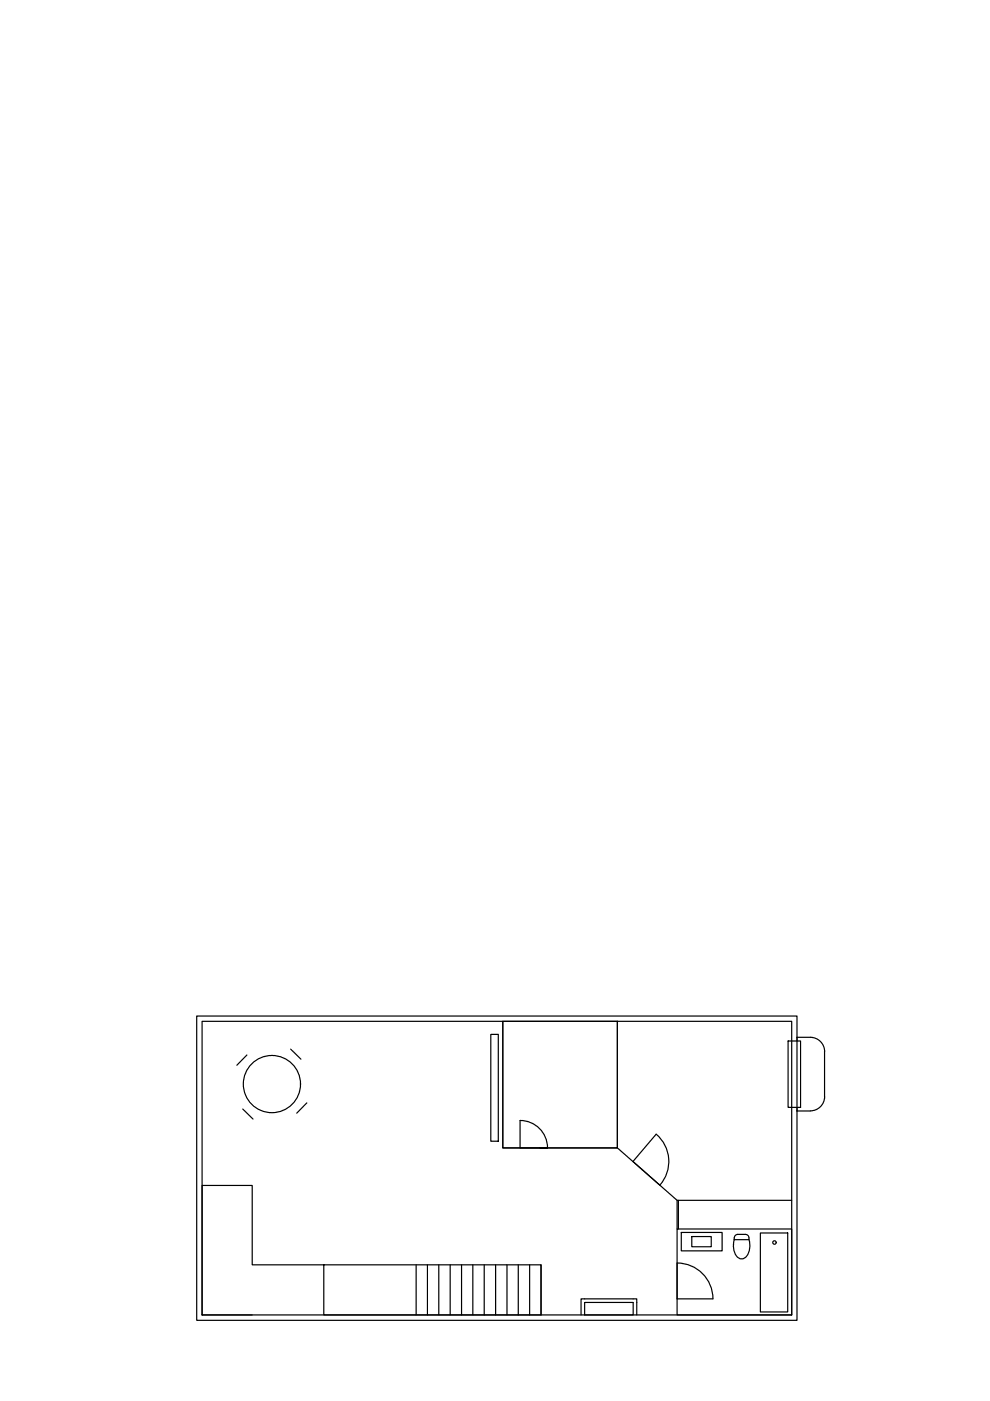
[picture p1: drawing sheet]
<svg xmlns="http://www.w3.org/2000/svg" width="210mm" height="297mm" viewBox="0 0 210 297" stroke-linecap="round" stroke-linejoin="round" font-family="sans-serif">
<!-- layer: 0 -->
<g fill="none" stroke="#000" stroke-width=".25">
<path d="M41.7 215.4h127.3v64.5h-127.3zM42.8 216.5h125.1v62.3h-125.1zM106.6 216.5h24.3v26.9h-24.3zM106.6 216.5v26.9h24.3v-26.9M130.9 243.4l12.7 11.1h24.3M143.6 254.5v6.1M143.8 254.5v6.1M68.7 268.2h46v10.6h-46zM68.7 268.2h-15.2v-16.9h-10.7v27.5h10.7M88.2 268.2v10.6M90.6 268.2v10.6M93 268.2v10.6"/>
<path d="M95.4 268.2v10.6M97.9 268.2v10.6M100.3 268.2v10.6M102.7 268.2v10.6M105.1 268.2v10.6M107.5 268.2v10.6M109.9 268.2v10.6M112.3 268.2v10.6M114.7 268.2v10.6M143.6 260.6h24.3v18.2h-24.3z"/>
</g>
<!-- layer: Furniture -->
<g fill="none" stroke="#000" stroke-width=".25">
<path d="M104.1 219.3h1.5v22.7h-1.5zM51.5 235.1l2.1 2.2M52.4 223.7l-2.2 2.2M61.6 222.4l2.2 2.2M65.1 233.8l-2.2 2.2M123.2 278.8v-3.4h11.8v3.4M124 276.1h10.2v2.7h-10.2zM144.4 261.3h8.7v3.9h-8.7zM146.7 262.2h4.1v2.1h-4.1zM155.7 262.8a3.4 3.4 0 0 0 1.2 4 1.69 1.69 0 0 0 1.9-1.5 4.4 4.4 0 0 0 0-2.5M155.9 261.9l.5-.2h1.6a.84 .84 0 0 1 .8 1.1h-3.1zM161.2 261.4h5.8v16.8h-5.8z"/>
<circle cx="57.7" cy="229.8" r="6.1"/>
<circle cx="164.2" cy="263.4" r=".37"/>
</g>
<!-- layer: Windows -->
<path d="M167.1 220.7h2.6v14.1h-2.6zM169 220.7v-.8h2.8a3 3 0 0 1 3 3.1M169 234.8v.7h2.8M174.8 223v9.5M174.8 232.5a3 3 0 0 1-3 3" fill="none" stroke="#000" stroke-width=".25"/>
<!-- layer: Doors -->
<path d="M116.1 243.4a5.8 5.8 0 0 0-5.8-5.8v5.8h5.8h-1.6M139.9 251.3a7.6 7.6 0 0 0-.8-10.8l-4.9 5.8 5.7 5M143.6 267.8v7.6h7.6a7.6 7.6 0 0 0-7.6-7.6" fill="none" stroke="#000" stroke-width=".25"/>
</svg>
